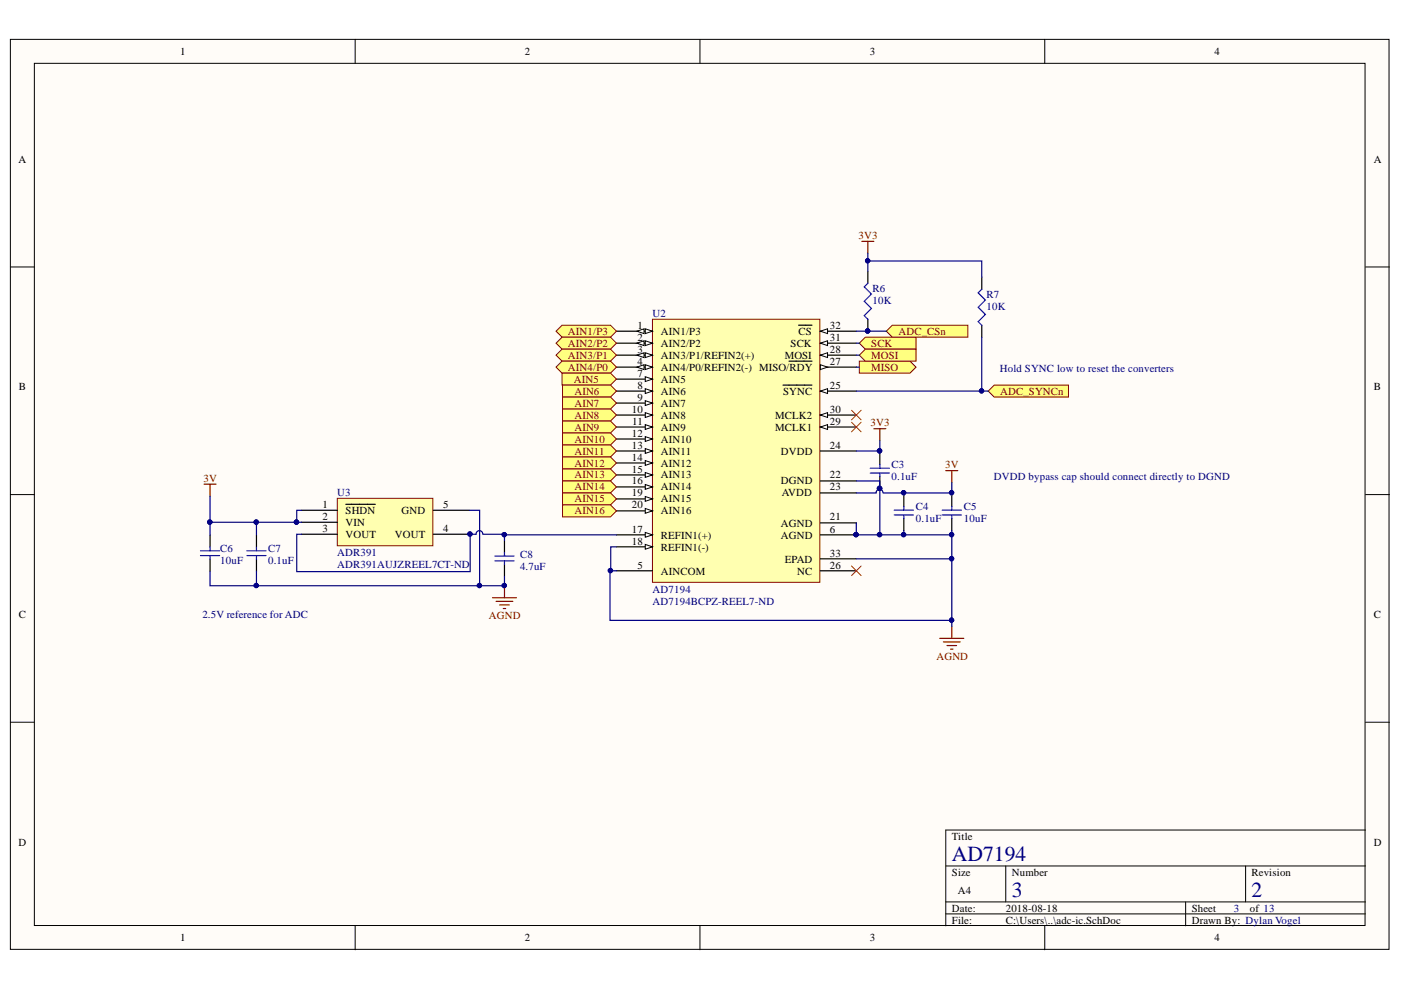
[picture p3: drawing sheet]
<svg xmlns="http://www.w3.org/2000/svg" width="297mm" height="210mm" viewBox="0 0 297 210" stroke-linecap="round" stroke-linejoin="round" font-family="sans-serif">
<defs><g id="words">
<g font-size="4.6" fill="#000080">
<text x="201.8" y="182.6">AD7194</text>
<text x="214.5" y="190.2">3</text>
<text x="265.4" y="190.2">2</text>
</g>
<g font-size="2.3">
<text x="38.2" y="11.7">1</text>
<text x="111.3" y="11.7">2</text>
<text x="184.4" y="11.7">3</text>
<text x="257.5" y="11.7">4</text>
<text x="3.9" y="34.5">A</text>
<text x="291.3" y="34.5">A</text>
<text x="135.1" y="69.7">1</text>
<text x="140.1" y="71">AIN1/P3</text>
<text x="169.3" y="71">CS</text>
<text x="175.9" y="69.7">32</text>
<text x="135.1" y="72.3">2</text>
<text x="135.1" y="74.8">3</text>
<text x="135.1" y="77.4">4</text>
<text x="140.1" y="73.6">AIN2/P2</text>
<text x="140.1" y="76.1">AIN3/P1/REFIN2(+)</text>
<text x="166.4" y="76.1">MOSI</text>
<text x="167.6" y="73.6">SCK</text>
<text x="175.9" y="77.4">27</text>
<text x="175.9" y="74.8">28</text>
<text x="175.9" y="72.3">31</text>
<text x="4" y="82.8">B</text>
<text x="135.1" y="79.9">7</text>
<text x="135.1" y="82.4">8</text>
<text x="140.1" y="78.6">AIN4/P0/REFIN2(-) MISO/RDY</text>
<text x="140.1" y="81.2">AIN5</text>
<text x="140.1" y="83.7">AIN6</text>
<text x="166" y="83.7">SYNC</text>
<text x="175.9" y="82.4">25</text>
<text x="291.3" y="82.8">B</text>
<text x="134" y="87.5">10</text>
<text x="135.1" y="85">9</text>
<text x="140.1" y="86.2">AIN7</text>
<text x="140.1" y="88.8">AIN8</text>
<text x="164.3" y="88.8">MCLK2</text>
<text x="175.9" y="87.5">30</text>
<text x="134" y="92.6">12</text>
<text x="134" y="95.1">13</text>
<text x="134" y="90">11</text>
<text x="140.1" y="91.3">AIN9</text>
<text x="140.1" y="93.8">AIN10</text>
<text x="164.3" y="91.3">MCLK1</text>
<text x="175.9" y="95.1">24</text>
<text x="175.9" y="90">29</text>
<text x="134" y="97.6">14</text>
<text x="134" y="100.2">15</text>
<text x="140.1" y="96.4">AIN11</text>
<text x="140.1" y="98.9">AIN12</text>
<text x="140.1" y="101.5">AIN13</text>
<text x="165.5" y="96.4">DVDD</text>
<text x="175.9" y="101.5">22</text>
<text x="68.4" y="107.7">1</text>
<text x="93.9" y="107.7">5</text>
<text x="134" y="102.7">16</text>
<text x="134" y="105.3">19</text>
<text x="134" y="107.8">20</text>
<text x="140.1" y="104">AIN14</text>
<text x="140.1" y="106.5">AIN15</text>
<text x="165.5" y="102.7">DGND</text>
<text x="165.8" y="105.3">AVDD</text>
<text x="175.9" y="104">23</text>
<text x="68.4" y="110.2">2</text>
<text x="68.4" y="112.8">3</text>
<text x="73.3" y="109">SHDN</text>
<text x="73.3" y="111.5">VIN</text>
<text x="85.1" y="109">GND</text>
<text x="93.9" y="112.8">4</text>
<text x="134" y="113">17</text>
<text x="140.1" y="109.1">AIN16</text>
<text x="165.5" y="111.7">AGND</text>
<text x="175.9" y="113">6</text>
<text x="175.9" y="110.3">21</text>
<text x="73.3" y="114">VOUT</text>
<text x="83.7" y="114">VOUT</text>
<text x="134" y="115.5">18</text>
<text x="140.1" y="114.2">REFIN1(+)</text>
<text x="140.1" y="116.8">REFIN1(-)</text>
<text x="165.5" y="114.2">AGND</text>
<text x="166.4" y="119.3">EPAD</text>
<text x="175.9" y="118">33</text>
<text x="135.1" y="120.6">5</text>
<text x="140.1" y="121.8">AINCOM</text>
<text x="169" y="121.8">NC</text>
<text x="175.9" y="120.6">26</text>
<text x="4" y="131">C</text>
<text x="291.3" y="131">C</text>
<text x="3.9" y="179.3">D</text>
<text x="201.8" y="178.1">Title</text>
<text x="291.3" y="179.3">D</text>
<text x="201.8" y="185.7">Size</text>
<text x="214.5" y="185.7">Number</text>
<text x="265.4" y="185.7">Revision</text>
<text x="203.1" y="189.5">A4</text>
<text x="201.8" y="193.3">Date:</text>
<text x="201.8" y="195.8">File:</text>
<text x="213.2" y="193.3">2018-08-18</text>
<text x="213.2" y="195.8">C:\Users\..\adc-ic.SchDoc</text>
<text x="252.7" y="193.3">Sheet</text>
<text x="252.7" y="195.8">Drawn By: Dylan Vogel</text>
<text x="265" y="193.3">of 13</text>
<text x="38.2" y="199.6">1</text>
<text x="111.3" y="199.6">2</text>
<text x="184.4" y="199.6">3</text>
<text x="257.5" y="199.6">4</text>
</g>
<g font-size="2.3" fill="#800000">
<text x="182" y="50.6">3V3</text>
<text x="120.4" y="71">AIN1/P3</text>
<text x="190.5" y="71">ADC_CSn</text>
<text x="120.4" y="73.6">AIN2/P2</text>
<text x="120.4" y="76.1">AIN3/P1</text>
<text x="184.7" y="73.6">SCK</text>
<text x="184.7" y="76.1">MOSI</text>
<text x="120.4" y="78.6">AIN4/P0</text>
<text x="121.7" y="81.2">AIN5</text>
<text x="121.8" y="83.7">AIN6</text>
<text x="184.7" y="78.6">MISO</text>
<text x="212.1" y="83.7">ADC_SYNCn</text>
<text x="121.8" y="86.2">AIN7</text>
<text x="121.8" y="88.8">AIN8</text>
<text x="121.8" y="91.3">AIN9</text>
<text x="121.8" y="93.8">AIN10</text>
<text x="184.6" y="90.4">3V3</text>
<text x="121.8" y="96.4">AIN11</text>
<text x="121.8" y="98.9">AIN12</text>
<text x="121.8" y="101.5">AIN13</text>
<text x="200.4" y="99.3">3V</text>
<text x="43.2" y="102.1">3V</text>
<text x="121.8" y="104">AIN14</text>
<text x="121.8" y="106.5">AIN15</text>
<text x="121.8" y="109.1">AIN16</text>
<text x="103.7" y="131.3">AGND</text>
<text x="198.5" y="139.9">AGND</text>
</g>
<g font-size="2.3" fill="#000080">
<text x="185" y="64.4">10K</text>
<text x="185" y="61.9">R6</text>
<text x="209.2" y="65.7">10K</text>
<text x="209.2" y="63.2">R7</text>
<text x="138.4" y="67.2">U2</text>
<text x="212" y="79">Hold SYNC low to reset the converters</text>
<text x="189" y="101.8">0.1uF</text>
<text x="189" y="99.3">C3</text>
<text x="210.7" y="101.8">DVDD bypass cap should connect directly to DGND</text>
<text x="71.5" y="105.2">U3</text>
<text x="194.2" y="110.8">0.1uF</text>
<text x="194.2" y="108.2">C4</text>
<text x="204.4" y="110.8">10uF</text>
<text x="204.4" y="108.2">C5</text>
<text x="46.7" y="119.6">10uF</text>
<text x="46.7" y="117.1">C6</text>
<text x="56.9" y="119.6">0.1uF</text>
<text x="56.9" y="117.1">C7</text>
<text x="71.5" y="117.9">ADR391</text>
<text x="110.3" y="118.4">C8</text>
<text x="71.5" y="120.4">ADR391AUJZREEL7CT-ND</text>
<text x="110.3" y="120.9">4.7uF</text>
<text x="138.4" y="125.6">AD7194</text>
<text x="42.9" y="131">2.5V reference for ADC</text>
<text x="138.4" y="128.2">AD7194BCPZ-REEL7-ND</text>
<text x="261.6" y="193.3">3</text>
</g>
</g></defs>
<g fill="#fffcf8" stroke="#000" stroke-width=".21">
<path d="M2.2 8.3h292.3v193h-292.3z"/>
<path d="M7.3 13.4h282.1v182.8h-282.1z"/>
</g>
<g fill="none" stroke="#000" stroke-width=".21">
<path d="M75.3 8.3v5.1M148.4 8.3v5.1M221.5 8.3v5.1M2.2 56.6h5.1M289.5 56.6h5.1M2.2 104.9h5.1M289.5 104.9h5.1M2.2 153.1h5.1M289.5 153.1h5.1M289.5 176h-89v20.3M75.3 196.3v5.1M148.4 196.3v5.1"/>
<path d="M200.5 183.6h89M200.5 191.2h89M200.5 193.8h89M213.2 183.6v7.6M221.5 196.3v5.1M251.4 191.2v5.1M264.1 183.6v7.6"/>
</g>
<path d="M138.3 67.7h35.5v55.8h-35.5z" fill="#ffffb0" stroke="#800000" stroke-width=".21"/>
<path d="M130.7 70.2h7.6" fill="none" stroke="#000" stroke-width=".25"/>
<path d="M136.8 69.7l1.5 .5-1.5 .5z" fill="#fffcf8"/>
<path d="M136.8 69.7l1.5 .5-1.5 .5z" fill="none" stroke="#000" stroke-width=".21"/>
<path d="M135 70.2l1.6-.5v1z" fill="#fffcf8"/>
<path d="M135 70.2l1.6-.5v1z" fill="none" stroke="#000" stroke-width=".21"/>
<path d="M130.7 72.8h7.6" fill="none" stroke="#000" stroke-width=".25"/>
<path d="M136.8 72.3l1.5 .5-1.5 .5z" fill="#fffcf8"/>
<path d="M136.8 72.3l1.5 .5-1.5 .5z" fill="none" stroke="#000" stroke-width=".21"/>
<path d="M135 72.8l1.6-.5v1z" fill="#fffcf8"/>
<path d="M135 72.8l1.6-.5v1z" fill="none" stroke="#000" stroke-width=".21"/>
<path d="M130.7 75.3h7.6" fill="none" stroke="#000" stroke-width=".25"/>
<path d="M136.8 74.8l1.5 .5-1.5 .5z" fill="#fffcf8"/>
<path d="M136.8 74.8l1.5 .5-1.5 .5z" fill="none" stroke="#000" stroke-width=".21"/>
<path d="M135 75.3l1.6-.5v1z" fill="#fffcf8"/>
<path d="M135 75.3l1.6-.5v1z" fill="none" stroke="#000" stroke-width=".21"/>
<path d="M130.7 77.8h7.6" fill="none" stroke="#000" stroke-width=".25"/>
<path d="M136.8 77.3l1.5 .5-1.5 .5z" fill="#fffcf8"/>
<path d="M136.8 77.3l1.5 .5-1.5 .5z" fill="none" stroke="#000" stroke-width=".21"/>
<path d="M135 77.8l1.6-.5v1z" fill="#fffcf8"/>
<path d="M135 77.8l1.6-.5v1z" fill="none" stroke="#000" stroke-width=".21"/>
<path d="M130.7 80.4h7.6M173.9 113.4h7.7M130.7 121h7.6" fill="none" stroke="#000" stroke-width=".25"/>
<circle cx="181.5" cy="113.4" r=".46" fill="#000080" stroke="#000080" stroke-width=".21"/>
<path d="M136.8 79.9l1.5 .5-1.5 .5z" fill="#fffcf8"/>
<path d="M136.8 79.9l1.5 .5-1.5 .5z" fill="none" stroke="#000" stroke-width=".21"/>
<path d="M130.7 82.9h7.6" fill="none" stroke="#000" stroke-width=".25"/>
<path d="M136.8 82.4l1.5 .5-1.5 .5z" fill="#fffcf8"/>
<path d="M136.8 82.4l1.5 .5-1.5 .5z" fill="none" stroke="#000" stroke-width=".21"/>
<path d="M130.7 85.5h7.6" fill="none" stroke="#000" stroke-width=".25"/>
<path d="M136.8 85l1.5 .5-1.5 .5z" fill="#fffcf8"/>
<path d="M136.8 85l1.5 .5-1.5 .5z" fill="none" stroke="#000" stroke-width=".21"/>
<path d="M130.7 88h7.6" fill="none" stroke="#000" stroke-width=".25"/>
<path d="M136.8 87.5l1.5 .5-1.5 .5z" fill="#fffcf8"/>
<path d="M136.8 87.5l1.5 .5-1.5 .5z" fill="none" stroke="#000" stroke-width=".21"/>
<path d="M130.7 90.5h7.6" fill="none" stroke="#000" stroke-width=".25"/>
<path d="M136.8 90l1.5 .5-1.5 .5z" fill="#fffcf8"/>
<path d="M136.8 90l1.5 .5-1.5 .5z" fill="none" stroke="#000" stroke-width=".21"/>
<path d="M130.7 93.1h7.6" fill="none" stroke="#000" stroke-width=".25"/>
<path d="M136.8 92.6l1.5 .5-1.5 .5z" fill="#fffcf8"/>
<path d="M136.8 92.6l1.5 .5-1.5 .5z" fill="none" stroke="#000" stroke-width=".21"/>
<path d="M130.7 95.6h7.6" fill="none" stroke="#000" stroke-width=".25"/>
<path d="M136.8 95.1l1.5 .5-1.5 .5z" fill="#fffcf8"/>
<path d="M136.8 95.1l1.5 .5-1.5 .5z" fill="none" stroke="#000" stroke-width=".21"/>
<path d="M130.7 98.2h7.6" fill="none" stroke="#000" stroke-width=".25"/>
<path d="M136.8 97.7l1.5 .5-1.5 .5z" fill="#fffcf8"/>
<path d="M136.8 97.7l1.5 .5-1.5 .5z" fill="none" stroke="#000" stroke-width=".21"/>
<path d="M130.7 100.7h7.6" fill="none" stroke="#000" stroke-width=".25"/>
<path d="M136.8 100.2l1.5 .5-1.5 .5z" fill="#fffcf8"/>
<path d="M136.8 100.2l1.5 .5-1.5 .5z" fill="none" stroke="#000" stroke-width=".21"/>
<path d="M130.7 103.2h7.6" fill="none" stroke="#000" stroke-width=".25"/>
<path d="M136.8 102.7l1.5 .5-1.5 .5z" fill="#fffcf8"/>
<path d="M136.8 102.7l1.5 .5-1.5 .5z" fill="none" stroke="#000" stroke-width=".21"/>
<path d="M130.7 113.4h7.6" fill="none" stroke="#000" stroke-width=".25"/>
<path d="M136.8 112.9l1.5 .5-1.5 .5z" fill="#fffcf8"/>
<path d="M136.8 112.9l1.5 .5-1.5 .5z" fill="none" stroke="#000" stroke-width=".21"/>
<path d="M130.7 115.9h7.6" fill="none" stroke="#000" stroke-width=".25"/>
<path d="M136.8 115.4l1.5 .5-1.5 .5z" fill="#fffcf8"/>
<path d="M136.8 115.4l1.5 .5-1.5 .5z" fill="none" stroke="#000" stroke-width=".21"/>
<path d="M130.7 105.8h7.6" fill="none" stroke="#000" stroke-width=".25"/>
<path d="M136.8 105.3l1.5 .5-1.5 .5z" fill="#fffcf8"/>
<path d="M136.8 105.3l1.5 .5-1.5 .5z" fill="none" stroke="#000" stroke-width=".21"/>
<path d="M130.7 108.3h7.6" fill="none" stroke="#000" stroke-width=".25"/>
<path d="M136.8 107.8l1.5 .5-1.5 .5z" fill="#fffcf8"/>
<path d="M136.8 107.8l1.5 .5-1.5 .5z" fill="none" stroke="#000" stroke-width=".21"/>
<path d="M173.9 95.6h7.7M173.9 82.9h7.7M173.9 110.9h7.7M173.9 102h7.7M173.9 104.5h7.7" fill="none" stroke="#000" stroke-width=".25"/>
<path d="M173.9 82.9l1.6-.5v1z" fill="#fffcf8"/>
<path d="M173.9 82.9l1.6-.5v1z" fill="none" stroke="#000" stroke-width=".21"/>
<path d="M173.9 77.8h7.7M166 81.7h6.2M173.9 121h7.7" fill="none" stroke="#000" stroke-width=".25"/>
<path d="M173.9 77.3l1.6 .5-1.6 .5z" fill="#fffcf8"/>
<path d="M173.9 77.3l1.6 .5-1.6 .5z" fill="none" stroke="#000" stroke-width=".21"/>
<path d="M167.3 76.6h4.9M173.9 75.3h7.7" fill="none" stroke="#000" stroke-width=".25"/>
<path d="M173.9 75.3l1.6-.5v1z" fill="#fffcf8"/>
<path d="M173.9 75.3l1.6-.5v1z" fill="none" stroke="#000" stroke-width=".21"/>
<path d="M173.9 90.5h7.7" fill="none" stroke="#000" stroke-width=".25"/>
<path d="M173.9 90.5l1.6-.5v1z" fill="#fffcf8"/>
<path d="M173.9 90.5l1.6-.5v1z" fill="none" stroke="#000" stroke-width=".21"/>
<path d="M173.9 88h7.7" fill="none" stroke="#000" stroke-width=".25"/>
<path d="M173.9 88l1.6-.5v1z" fill="#fffcf8"/>
<path d="M173.9 88l1.6-.5v1z" fill="none" stroke="#000" stroke-width=".21"/>
<path d="M173.9 72.8h7.7" fill="none" stroke="#000" stroke-width=".25"/>
<path d="M173.9 72.8l1.6-.5v1z" fill="#fffcf8"/>
<path d="M173.9 72.8l1.6-.5v1z" fill="none" stroke="#000" stroke-width=".21"/>
<path d="M173.9 70.2h7.7" fill="none" stroke="#000" stroke-width=".25"/>
<path d="M173.9 70.2l1.6-.5v1z" fill="#fffcf8"/>
<path d="M173.9 70.2l1.6-.5v1z" fill="none" stroke="#000" stroke-width=".21"/>
<path d="M169.3 69h2.9M173.9 118.5h7.7" fill="none" stroke="#000" stroke-width=".25"/>
<circle cx="181.5" cy="113.4" r=".46" fill="#000080" stroke="#000080" stroke-width=".21"/>
<path d="M180.5 87l2.1 2M180.5 89.5l2.1 2.1M182.6 87l-2.1 2M182.6 89.5l-2.1 2.1M180.5 120l2.1 2M182.6 120l-2.1 2" fill="none" stroke="#f00" stroke-width=".21"/>
<path d="M71.5 105.7h20.3v10h-20.3z" fill="#ffffb0" stroke="#800000" stroke-width=".21"/>
<path d="M44.5 113.5v2.5M44.5 118.6v2.5M54.4 113.5v2.5M54.4 118.6v2.5M63.9 108.2h7.6M63.9 110.7h7.6M63.9 113.3h7.6M73.3 106.9h6.3M91.9 108.2h7.6M91.9 113.3h7.6M107 114.6v2.5M107 119.7v2.5" fill="none" stroke="#000" stroke-width=".25"/>
<path d="M42.5 116.8h4.1M42.5 117.8h4.1M44.5 116v.8M44.5 117.8v.8M52.3 116.8h4.1M52.3 117.8h4.1M54.4 116v.8M54.4 117.8v.8M104.9 117.9h4.1M104.9 118.9h4.1M107 117.1v.8M107 118.9v.8" fill="none" stroke="#00f" stroke-width=".25"/>
<path d="M43.3 102.7h2.5M44.5 102.7v2.5M104.4 126.7h5.1M105.2 127.5h3.5M105.9 128.3h2.1M106.7 129h.5M107 124.2v2.5" fill="none" stroke="#800000" stroke-width=".25"/>
<circle cx="106.9" cy="124.1" r=".46" fill="#000080" stroke="#000080" stroke-width=".21"/>
<g fill="#ffff80" stroke="#800000" stroke-width=".21">
<path d="M182.2 72.8l1.3-1.3h10.7v2.5h-10.7z" fill-rule="evenodd"/>
<path d="M182.2 76.6h10.7l1.3 1.2-1.3 1.3h-10.7z" fill-rule="evenodd"/>
<path d="M182.2 75.3l1.3-1.3h10.7v2.6h-10.7z" fill-rule="evenodd"/>
<path d="M187.9 70.2l1.3-1.2h16v2.5h-16z" fill-rule="evenodd"/>
</g>
<path d="M184 57.5v2.6M184 67.7v2.5" fill="none" stroke="#000" stroke-width=".25"/>
<circle cx="183.9" cy="70.2" r=".46" fill="#000080" stroke="#000080" stroke-width=".21"/>
<path d="M184 60.1l-.8 .7 1.6 1.5-1.6 1.6 1.6 1.5-1.6 1.5 .8 .8" fill="none" stroke="#00f" stroke-width=".25"/>
<path d="M209.5 82.9l1.3-1.2h15.7v2.5h-15.7z" fill-rule="evenodd" fill="#ffff80" stroke="#800000" stroke-width=".21"/>
<path d="M208.2 58.8v2.5M208.2 69v2.5M186.5 96v2.5M186.5 101.1v2.5M191.6 104.9v2.5M191.6 109.9v2.6M201.8 104.9v2.5M201.8 109.9v2.6" fill="none" stroke="#000" stroke-width=".25"/>
<g fill="none" stroke="#00f" stroke-width=".25">
<path d="M208.2 61.3l-.8 .8 1.5 1.5-1.5 1.5 1.5 1.6-1.5 1.5 .8 .8M184.5 99.3h4.1M186.5 98.5v.8M184.5 100.3h4.1M186.5 100.3v.8M189.6 108.2h4.1M189.6 109.2h4.1M191.6 107.4v.8M191.6 109.2v.7M199.8 108.2h4M199.8 109.2h4M201.8 107.4v.8"/>
<path d="M201.8 109.2v.7"/>
</g>
<path d="M182.7 51.2h2.6M184 51.2v2.5M185.3 90.9h2.5M186.5 90.9v2.5M200.5 99.8h2.6M201.8 99.8v2.5M199.3 135.3h5M200 136.1h3.6M200.8 136.9h2M201.5 137.6h.6M201.8 132.8v2.5" fill="none" stroke="#800000" stroke-width=".25"/>
<circle cx="186.5" cy="103.5" r=".46" fill="#000080" stroke="#000080" stroke-width=".21"/>
<g fill="#ffff80" stroke="#800000" stroke-width=".21">
<path d="M117.9 70.2l1.3-1.2h10.2l1.3 1.2-1.3 1.3h-10.2z" fill-rule="evenodd"/>
<path d="M117.9 72.8l1.3-1.3h10.2l1.3 1.3-1.3 1.2h-10.2z" fill-rule="evenodd"/>
<path d="M117.9 75.3l1.3-1.3h10.2l1.3 1.3-1.3 1.3h-10.2z" fill-rule="evenodd"/>
<path d="M117.9 77.8l1.3-1.2h10.2l1.3 1.2-1.3 1.3h-10.2z" fill-rule="evenodd"/>
<path d="M119.2 79.1h10.2l1.3 1.3-1.3 1.3h-10.2z" fill-rule="evenodd"/>
<path d="M119.3 81.7h10.1l1.3 1.2-1.3 1.3h-10.1z" fill-rule="evenodd"/>
<path d="M119.3 84.2h10.1l1.3 1.3-1.3 1.2h-10.1z" fill-rule="evenodd"/>
<path d="M119.3 86.7h10.1l1.3 1.3-1.3 1.3h-10.1z" fill-rule="evenodd"/>
<path d="M119.3 89.3h10.1l1.3 1.2-1.3 1.3h-10.1z" fill-rule="evenodd"/>
<path d="M119.3 91.8h10.1l1.3 1.3-1.3 1.3h-10.1z" fill-rule="evenodd"/>
<path d="M119.3 94.4h10.1l1.3 1.2-1.3 1.3h-10.1z" fill-rule="evenodd"/>
<path d="M119.3 96.9h10.1l1.3 1.3-1.3 1.2h-10.1z" fill-rule="evenodd"/>
<path d="M119.3 99.4h10.1l1.3 1.3-1.3 1.3h-10.1z" fill-rule="evenodd"/>
<path d="M119.3 102h10.1l1.3 1.2-1.3 1.3h-10.1z" fill-rule="evenodd"/>
<path d="M119.3 104.5h10.1l1.3 1.3-1.3 1.3h-10.1z" fill-rule="evenodd"/>
<path d="M119.3 107.1h10.1l1.3 1.2-1.3 1.3h-10.1z" fill-rule="evenodd"/>
</g>
<g fill="none" stroke="#000080" stroke-width=".25">
<path d="M184 55.3h24.2v3.5M184 53.7v3.8M181.6 70.2h6.3M181.6 72.8h.6M181.6 75.3h.6M181.6 77.8h.6M208.2 71.5v11.4h1.3M181.6 82.9h26.6M186.5 93.4v2.2h-4.9M186.5 95.6v.4M44.5 105.2v5.5h19.4M44.5 110.7v2.8"/>
<path d="M54.4 110.7v2.8M63.9 113.3h-1v7.9h36.8v-7.9h-.2M63.9 108.2h-1v2.5M99.5 108.2h2.2v16M102.4 113.3a.71 .71 0 0 0-.8-.8 .71 .71 0 0 0-.7 .8h-1.2M102.5 113.3h4.5v.1h23.7M107 113.4v1.2M130.7 115.9h-1.2v5.1h1.2M181.6 118.5h20.2v14.3M181.6 102h4.9v11.4M181.6 110.9v2.5h20.2v-.9M187.2 104.5a.72 .72 0 0 0-.7-.8 .72 .72 0 0 0-.7 .8h-4.2"/>
<path d="M187.3 104.5h14.5v.4M191.6 104.5v.4M191.6 112.5v.9M201.8 102.3v2.2M201.8 113.4v5.1M44.5 121.1v3.1h62.5v-2M54.4 121.1v3.1M129.5 121h-.2v10.5h72.5"/>
</g>
<g fill="#000080" stroke="#000080" stroke-width=".21">
<circle cx="99.6" cy="113.2" r=".46"/>
<circle cx="62.9" cy="110.7" r=".47"/>
<circle cx="101.6" cy="124.1" r=".46"/>
<circle cx="183.9" cy="70.2" r=".46"/>
<circle cx="183.9" cy="55.3" r=".46"/>
<circle cx="208.1" cy="82.9" r=".46"/>
<circle cx="201.7" cy="104.5" r=".46"/>
<circle cx="201.7" cy="118.4" r=".46"/>
<circle cx="201.7" cy="113.4" r=".46"/>
<circle cx="129.4" cy="121" r=".46"/>
<circle cx="201.7" cy="131.5" r=".46"/>
<circle cx="186.5" cy="113.4" r=".46"/>
<circle cx="186.5" cy="103.5" r=".46"/>
<circle cx="186.5" cy="95.6" r=".47"/>
<circle cx="181.5" cy="113.4" r=".46"/>
<circle cx="191.6" cy="113.4" r=".46"/>
<circle cx="191.6" cy="104.5" r=".46"/>
<circle cx="54.3" cy="124.1" r=".46"/>
<circle cx="106.9" cy="124.1" r=".46"/>
<circle cx="54.3" cy="110.7" r=".46"/>
<circle cx="44.5" cy="110.7" r=".47"/>
<circle cx="106.9" cy="113.4" r=".46"/>
</g>
<use href="#words"/>
</svg>
